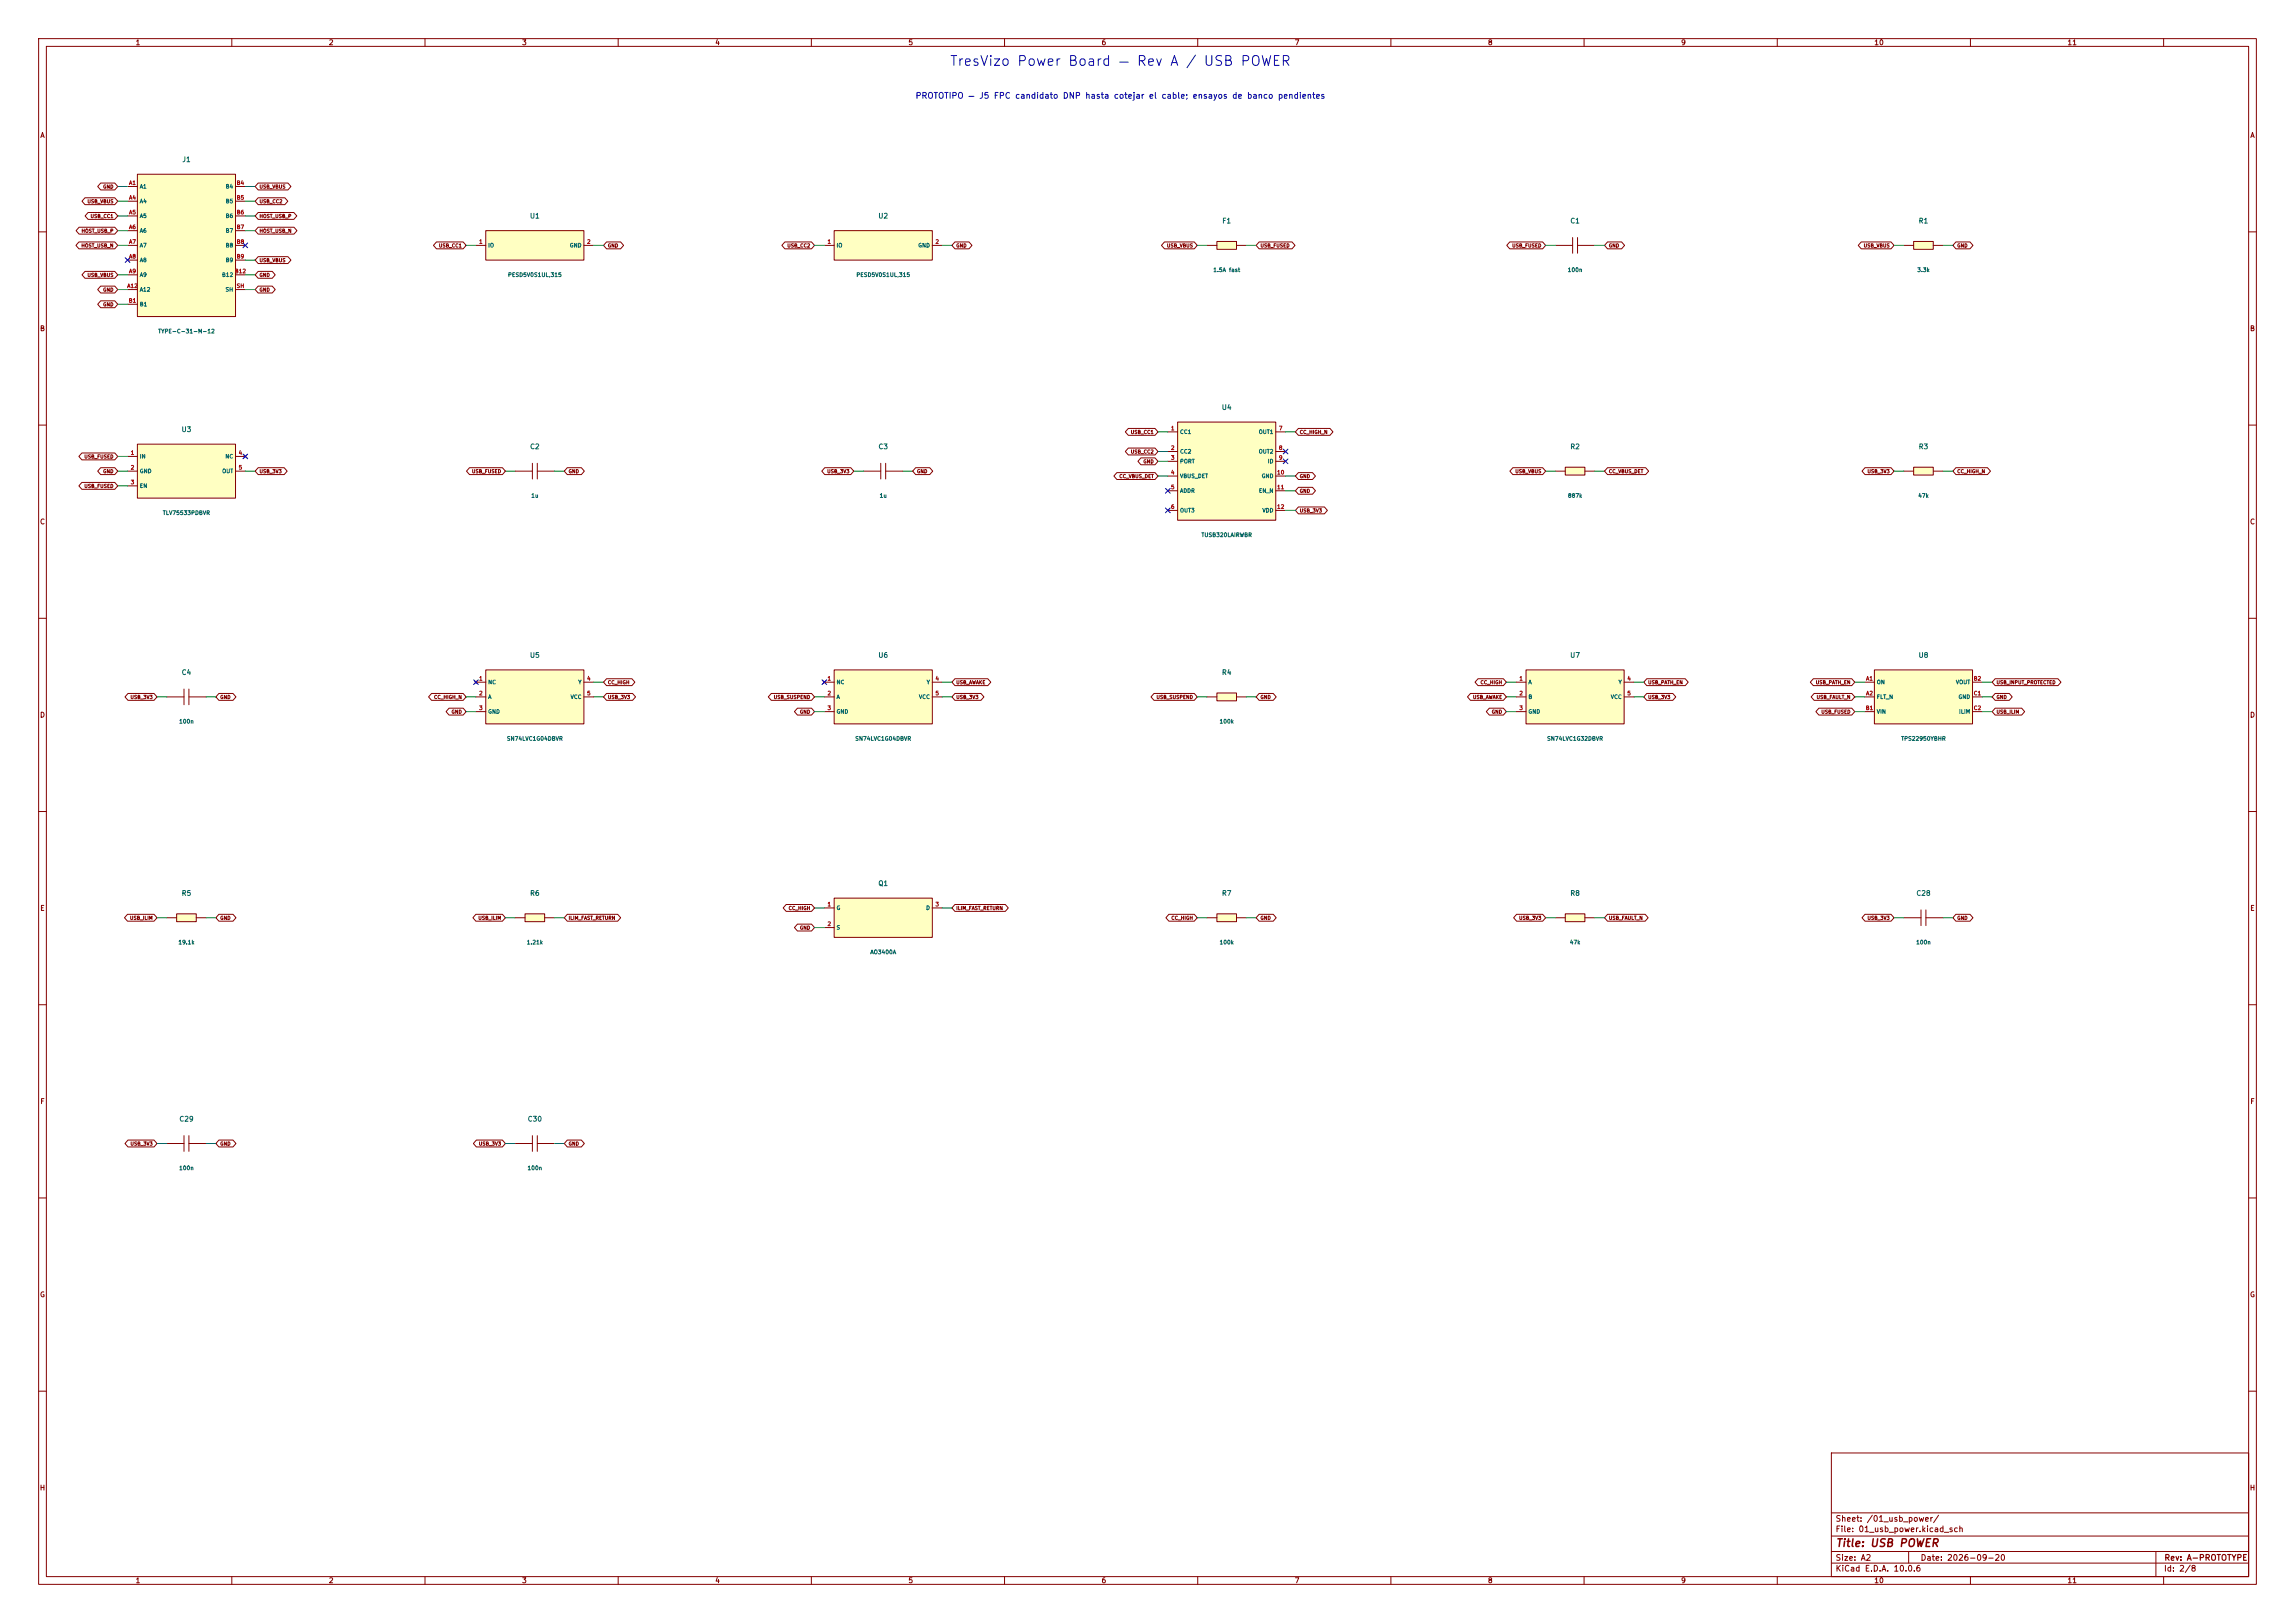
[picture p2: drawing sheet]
<svg xmlns="http://www.w3.org/2000/svg" width="594mm" height="420mm" viewBox="0 0 594 420" stroke-linecap="round" stroke-linejoin="round" font-family="sans-serif">
<defs><g id="words">
<text font-size="2.5" fill="#0000c2" x="245.7" y="17.7">TresVizo Power Board — Rev A / USB POWER</text>
<text font-size="2" fill="#840000" x="475" y="400.8">Title: USB POWER</text>
<text font-size="1.5" fill="#0000c2" x="236.8" y="25.9">PROTOTIPO — J5 FPC candidato DNP hasta cotejar el cable; ensayos de banco pendientes</text>
<g font-size="1.5" fill="#840000">
<text x="475" y="394.1">Sheet: /01_usb_power/</text>
<text x="475" y="396.8">File: 01_usb_power.kicad_sch</text>
<text x="475" y="407">KiCad E.D.A. 10.0.6</text>
<text x="475" y="404.2">Size: A2</text>
<text x="497" y="404.2">Date: 2026-09-20</text>
<text x="560" y="407">Id: 2/8</text>
<text x="560.1" y="404.2">Rev: A-PROTOTYPE</text>
</g>
<g font-size="1.3" fill="#840000">
<text x="35" y="12">1</text>
<text x="85" y="12">2</text>
<text x="135" y="12">3</text>
<text x="185" y="12">4</text>
<text x="235" y="12">5</text>
<text x="285" y="12">6</text>
<text x="335" y="12">7</text>
<text x="385" y="12">8</text>
<text x="435" y="12">9</text>
<text x="485" y="12">10</text>
<text x="535" y="12">11</text>
<text x="10.3" y="36">A</text>
<text x="582.3" y="36">A</text>
<text x="10.2" y="86">B</text>
<text x="582.2" y="86">B</text>
<text x="10.2" y="136">C</text>
<text x="582.2" y="136">C</text>
<text x="10.2" y="186">D</text>
<text x="582.2" y="186">D</text>
<text x="10.3" y="236">E</text>
<text x="582.3" y="236">E</text>
<text x="10.3" y="286">F</text>
<text x="582.3" y="286">F</text>
<text x="10.2" y="336">G</text>
<text x="582.2" y="336">G</text>
<text x="10.2" y="386">H</text>
<text x="582.2" y="386">H</text>
<text x="35" y="410">1</text>
<text x="85" y="410">2</text>
<text x="135" y="410">3</text>
<text x="185" y="410">4</text>
<text x="235" y="410">5</text>
<text x="285" y="410">6</text>
<text x="335" y="410">7</text>
<text x="385" y="410">8</text>
<text x="435" y="410">9</text>
<text x="485" y="410">10</text>
<text x="535" y="410">11</text>
</g>
<g font-size="1.3" fill="#006464">
<text x="47" y="42.2">J1</text>
<text x="137" y="56.8">U1</text>
<text x="227.2" y="56.8">U2</text>
<text x="316.2" y="58.1">F1</text>
<text x="406.3" y="58.1">C1</text>
<text x="496.5" y="58.1">R1</text>
<text x="316.1" y="106.4">U4</text>
<text x="46.9" y="112.1">U3</text>
<text x="137.1" y="116.5">C2</text>
<text x="227.2" y="116.5">C3</text>
<text x="406.3" y="116.5">R2</text>
<text x="496.5" y="116.5">R3</text>
<text x="137" y="170.5">U5</text>
<text x="227.2" y="170.5">U6</text>
<text x="406.3" y="170.5">U7</text>
<text x="496.4" y="170.5">U8</text>
<text x="46.9" y="175">C4</text>
<text x="316.1" y="175">R4</text>
<text x="46.9" y="232.1">R5</text>
<text x="137.1" y="232.1">R6</text>
<text x="227.2" y="229.6">Q1</text>
<text x="316.1" y="232.1">R7</text>
<text x="406.3" y="232.1">R8</text>
<text x="495.9" y="232.1">C28</text>
<text x="46.3" y="290.5">C29</text>
<text x="136.5" y="290.5">C30</text>
</g>
<g font-size="1" fill="#a90000">
<text x="33.3" y="48.1">A1</text>
<text x="33.3" y="51.9">A4</text>
<text x="61.2" y="48.1">B4</text>
<text x="61.2" y="51.9">B5</text>
<text x="33.3" y="55.7">A5</text>
<text x="33.3" y="59.5">A6</text>
<text x="61.2" y="55.7">B6</text>
<text x="61.2" y="59.5">B7</text>
<text x="33.3" y="63.3">A7</text>
<text x="61.2" y="63.3">B8</text>
<text x="123.9" y="63.3">1</text>
<text x="151.8" y="63.3">2</text>
<text x="214.1" y="63.3">1</text>
<text x="242" y="63.3">2</text>
<text x="33.3" y="67.1">A8</text>
<text x="33.3" y="70.9">A9</text>
<text x="60.7" y="70.9">B12</text>
<text x="61.2" y="67.1">B9</text>
<text x="32.8" y="74.7">A12</text>
<text x="61.1" y="74.7">SH</text>
<text x="33.2" y="78.6">B1</text>
<text x="303" y="111.6">1</text>
<text x="330.9" y="111.6">7</text>
<text x="33.7" y="117.9">1</text>
<text x="61.7" y="117.9">4</text>
<text x="303" y="116.7">2</text>
<text x="303" y="119.2">3</text>
<text x="330.9" y="116.7">8</text>
<text x="330.9" y="119.2">9</text>
<text x="33.7" y="121.7">2</text>
<text x="33.7" y="125.5">3</text>
<text x="61.7" y="121.7">5</text>
<text x="303" y="123">4</text>
<text x="330.4" y="123">10</text>
<text x="303" y="126.8">5</text>
<text x="303" y="131.9">6</text>
<text x="330.4" y="126.8">11</text>
<text x="330.4" y="131.9">12</text>
<text x="123.9" y="176.3">1</text>
<text x="151.8" y="176.3">4</text>
<text x="214.1" y="176.3">1</text>
<text x="242" y="176.3">4</text>
<text x="393.1" y="176.3">1</text>
<text x="421.1" y="176.3">4</text>
<text x="482.9" y="176.3">A1</text>
<text x="510.7" y="176.3">B2</text>
<text x="123.9" y="180.2">2</text>
<text x="123.9" y="184">3</text>
<text x="151.8" y="180.2">5</text>
<text x="214.1" y="180.2">2</text>
<text x="214.1" y="184">3</text>
<text x="242" y="180.2">5</text>
<text x="393.1" y="180.2">2</text>
<text x="393.1" y="184">3</text>
<text x="421.1" y="180.2">5</text>
<text x="482.8" y="184">B1</text>
<text x="482.9" y="180.2">A2</text>
<text x="510.7" y="180.2">C1</text>
<text x="510.7" y="184">C2</text>
<text x="214.1" y="234.8">1</text>
<text x="214.1" y="239.8">2</text>
<text x="242" y="234.8">3</text>
</g>
<g font-size="1" fill="#006464">
<text x="36.1" y="49">A1</text>
<text x="36.1" y="52.8">A4</text>
<text x="58.3" y="49">B4</text>
<text x="58.3" y="52.8">B5</text>
<text x="36.1" y="56.6">A5</text>
<text x="58.3" y="56.6">B6</text>
<text x="36.1" y="60.4">A6</text>
<text x="36.1" y="64.3">A7</text>
<text x="58.3" y="60.4">B7</text>
<text x="58.3" y="64.3">B8</text>
<text x="126.2" y="64.3">IO</text>
<text x="147.4" y="64.3">GND</text>
<text x="216.4" y="64.3">IO</text>
<text x="237.5" y="64.3">GND</text>
<text x="36.1" y="68.1">A8</text>
<text x="36.1" y="71.9">A9</text>
<text x="57.3" y="71.9">B12</text>
<text x="58.3" y="68.1">B9</text>
<text x="131.4" y="71.9">PESD5V0S1UL,315</text>
<text x="221.5" y="71.9">PESD5V0S1UL,315</text>
<text x="313.9" y="70.6">1.5A fast</text>
<text x="405.7" y="70.6">100n</text>
<text x="496.1" y="70.6">3.3k</text>
<text x="36.1" y="75.7">A12</text>
<text x="58.3" y="75.7">SH</text>
<text x="36.1" y="79.5">B1</text>
<text x="40.8" y="86.5">TYPE-C-31-M-12</text>
<text x="305.3" y="112.5">CC1</text>
<text x="325.7" y="112.5">OUT1</text>
<text x="36.1" y="118.9">IN</text>
<text x="58.2" y="118.9">NC</text>
<text x="305.3" y="117.6">CC2</text>
<text x="325.7" y="117.6">OUT2</text>
<text x="36.1" y="122.7">GND</text>
<text x="57.4" y="122.7">OUT</text>
<text x="305.3" y="120.1">PORT</text>
<text x="305.3" y="123.9">VBUS_DET</text>
<text x="326.4" y="123.9">GND</text>
<text x="328" y="120.1">ID</text>
<text x="36.1" y="126.5">EN</text>
<text x="137.4" y="129">1u</text>
<text x="227.6" y="129">1u</text>
<text x="305.3" y="127.8">ADDR</text>
<text x="325.7" y="127.8">EN_N</text>
<text x="405.7" y="129">887k</text>
<text x="496.4" y="129">47k</text>
<text x="42" y="133.5">TLV75533PDBVR</text>
<text x="305.3" y="132.8">OUT3</text>
<text x="326.6" y="132.8">VDD</text>
<text x="310.8" y="139.2">TUSB320LAIRWBR</text>
<text x="126.2" y="177.3">NC</text>
<text x="149.6" y="177.3">Y</text>
<text x="216.4" y="177.3">NC</text>
<text x="239.7" y="177.3">Y</text>
<text x="395.5" y="177.3">A</text>
<text x="418.8" y="177.3">Y</text>
<text x="485.6" y="177.3">ON</text>
<text x="506.1" y="177.3">VOUT</text>
<text x="126.2" y="181.1">A</text>
<text x="126.2" y="184.9">GND</text>
<text x="147.6" y="181.1">VCC</text>
<text x="216.4" y="181.1">A</text>
<text x="216.4" y="184.9">GND</text>
<text x="237.7" y="181.1">VCC</text>
<text x="395.5" y="181.1">B</text>
<text x="395.5" y="184.9">GND</text>
<text x="416.8" y="181.1">VCC</text>
<text x="485.6" y="181.1">FLT_N</text>
<text x="485.6" y="184.9">VIN</text>
<text x="506.8" y="181.1">GND</text>
<text x="506.9" y="184.9">ILIM</text>
<text x="46.2" y="187.5">100n</text>
<text x="131.1" y="191.9">SN74LVC1G04DBVR</text>
<text x="221.2" y="191.9">SN74LVC1G04DBVR</text>
<text x="315.5" y="187.5">100k</text>
<text x="400.3" y="191.9">SN74LVC1G32DBVR</text>
<text x="492" y="191.9">TPS22950YBHR</text>
<text x="216.4" y="235.7">G</text>
<text x="239.6" y="235.7">D</text>
<text x="46.1" y="244.6">19.1k</text>
<text x="136.2" y="244.6">1.21k</text>
<text x="216.4" y="240.8">S</text>
<text x="315.5" y="244.6">100k</text>
<text x="406.2" y="244.6">47k</text>
<text x="495.8" y="244.6">100n</text>
<text x="225.2" y="247.1">AO3400A</text>
<text x="46.2" y="303">100n</text>
<text x="136.4" y="303">100n</text>
</g>
<g font-size=".9" fill="#840000">
<text x="22.5" y="52.8">USB_VBUS</text>
<text x="26.6" y="49">GND</text>
<text x="67.1" y="49">USB_VBUS</text>
<text x="67.1" y="52.8">USB_CC2</text>
<text x="23.3" y="56.6">USB_CC1</text>
<text x="67.1" y="56.6">HOST_USB_P</text>
<text x="21" y="64.2">HOST_USB_N</text>
<text x="21" y="60.4">HOST_USB_P</text>
<text x="67.1" y="60.4">HOST_USB_N</text>
<text x="113.5" y="64.2">USB_CC1</text>
<text x="157.2" y="64.2">GND</text>
<text x="203.7" y="64.2">USB_CC2</text>
<text x="247.4" y="64.2">GND</text>
<text x="301.9" y="64.2">USB_VBUS</text>
<text x="326.1" y="64.2">USB_FUSED</text>
<text x="391.3" y="64.2">USB_FUSED</text>
<text x="416.3" y="64.2">GND</text>
<text x="482.3" y="64.2">USB_VBUS</text>
<text x="506.5" y="64.2">GND</text>
<text x="22.5" y="71.9">USB_VBUS</text>
<text x="67.1" y="68">USB_VBUS</text>
<text x="67.1" y="71.9">GND</text>
<text x="26.6" y="75.7">GND</text>
<text x="67.1" y="75.7">GND</text>
<text x="26.6" y="79.5">GND</text>
<text x="292.6" y="112.5">USB_CC1</text>
<text x="336.3" y="112.5">CC_HIGH_N</text>
<text x="21.7" y="118.8">USB_FUSED</text>
<text x="292.6" y="117.6">USB_CC2</text>
<text x="26.6" y="122.7">GND</text>
<text x="67.1" y="122.7">USB_3V3</text>
<text x="122" y="122.7">USB_FUSED</text>
<text x="147.1" y="122.7">GND</text>
<text x="214" y="122.7">USB_3V3</text>
<text x="237.2" y="122.7">GND</text>
<text x="289.6" y="123.9">CC_VBUS_DET</text>
<text x="295.8" y="120.1">GND</text>
<text x="336.3" y="123.9">GND</text>
<text x="392.1" y="122.7">USB_VBUS</text>
<text x="416.3" y="122.7">CC_VBUS_DET</text>
<text x="483.2" y="122.7">USB_3V3</text>
<text x="506.5" y="122.7">CC_HIGH_N</text>
<text x="21.7" y="126.5">USB_FUSED</text>
<text x="336.3" y="127.7">GND</text>
<text x="336.3" y="132.8">USB_3V3</text>
<text x="157.2" y="177.3">CC_HIGH</text>
<text x="247.4" y="177.3">USB_AWAKE</text>
<text x="383.1" y="177.3">CC_HIGH</text>
<text x="426.5" y="177.3">USB_PATH_EN</text>
<text x="469.9" y="177.3">USB_PATH_EN</text>
<text x="516.6" y="177.3">USB_INPUT_PROTECTED</text>
<text x="33.7" y="181.1">USB_3V3</text>
<text x="56.9" y="181.1">GND</text>
<text x="112.2" y="181.1">CC_HIGH_N</text>
<text x="116.8" y="184.9">GND</text>
<text x="157.2" y="181.1">USB_3V3</text>
<text x="200.1" y="181.1">USB_SUSPEND</text>
<text x="206.9" y="184.9">GND</text>
<text x="247.4" y="181.1">USB_3V3</text>
<text x="299.2" y="181.1">USB_SUSPEND</text>
<text x="326.1" y="181.1">GND</text>
<text x="381.1" y="181.1">USB_AWAKE</text>
<text x="386" y="184.9">GND</text>
<text x="426.5" y="181.1">USB_3V3</text>
<text x="470.1" y="181.1">USB_FAULT_N</text>
<text x="471.3" y="184.9">USB_FUSED</text>
<text x="516.6" y="184.9">USB_ILIM</text>
<text x="516.6" y="181.1">GND</text>
<text x="33.5" y="238.2">USB_ILIM</text>
<text x="56.9" y="238.2">GND</text>
<text x="123.7" y="238.2">USB_ILIM</text>
<text x="147.1" y="238.2">ILIM_FAST_RETURN</text>
<text x="204" y="235.7">CC_HIGH</text>
<text x="247.4" y="235.7">ILIM_FAST_RETURN</text>
<text x="303.1" y="238.2">CC_HIGH</text>
<text x="326.1" y="238.2">GND</text>
<text x="393.1" y="238.2">USB_3V3</text>
<text x="416.3" y="238.2">USB_FAULT_N</text>
<text x="483.2" y="238.2">USB_3V3</text>
<text x="506.5" y="238.2">GND</text>
<text x="206.9" y="240.8">GND</text>
<text x="33.7" y="296.6">USB_3V3</text>
<text x="56.9" y="296.6">GND</text>
<text x="123.8" y="296.6">USB_3V3</text>
<text x="147.1" y="296.6">GND</text>
</g>
</g></defs>
<g fill="none" stroke="#840000" stroke-width=".26">
<path d="M10 10h574v400h-574zM12 12h570v396h-570zM60 10v2M110 10v2M160 10v2M210 10v2M260 10v2M310 10v2M360 10v2M410 10v2M460 10v2M510 10v2"/>
<path d="M560 10v2M10 60h2M582 60h2M10 110h2M582 110h2M10 160h2M582 160h2M10 210h2M582 210h2M10 260h2M582 260h2M10 310h2"/>
<path d="M582 310h2M10 360h2M474 376h108v32h-108zM582 360h2M474 397.5h108M474 391.5h108M60 408v2M110 408v2M160 408v2M210 408v2M260 408v2M310 408v2"/>
<path d="M360 408v2M410 408v2M460 408v2M474 404.5h108M474 401.5h108M494 401.5v3M510 408v2M558 401.5v6.5M560 408v2"/>
</g>
<path d="M35.6 114.9h25.4v14h-25.4z" fill="#ffffc2"/>
<path d="M33 118.1h2.6M35.6 114.9h25.4v14h-25.4zM61 118.1h2.5M63.1 117.7l.8 .8M63.9 117.7l-.8 .8M228 119.9v4.1M229.2 119.9v4.1M33 121.9h2.6M33 125.7h2.6M61 121.9h2.5M223.5 121.9h4.5M229.2 121.9h4.5" fill="none" stroke="#840000" stroke-width=".26"/>
<path d="M315 62.5h5v2h-5z" fill="#ffffc2"/>
<path d="M312.4 63.5h2.6M315 62.5h5v2h-5zM320 63.5h2.6" fill="none" stroke="#840000" stroke-width=".26"/>
<path d="M304.8 109.2h25.4v25.4h-25.4z" fill="#ffffc2"/>
<g fill="none" stroke="#840000" stroke-width=".26">
<path d="M302.3 111.8h2.5M302.3 116.8h2.5M302.3 119.4h2.5M304.8 109.2h25.4v25.4h-25.4zM330.2 111.8h2.5M330.2 116.8h2.5M330.2 119.4h2.5M302.3 123.2h2.5M302.3 127h2.5M302.3 132.1h2.5M330.2 123.2h2.5M330.2 127h2.5"/>
<path d="M330.2 132.1h2.5"/>
</g>
<path d="M215.9 232.4h25.4v10.2h-25.4z" fill="#ffffc2"/>
<path d="M213.4 235h2.5M215.9 232.4h25.4v10.2h-25.4zM241.3 235h2.5M213.4 240h2.5" fill="none" stroke="#840000" stroke-width=".26"/>
<path d="M215.9 173.4h25.4v13.9h-25.4z" fill="#ffffc2"/>
<path d="M213 176.1l.7 .8M213.4 176.5h2.5M213.7 176.1l-.7 .8M215.9 173.4h25.4v13.9h-25.4zM241.3 176.5h2.5M213.4 180.3h2.5M213.4 184.2h2.5M241.3 180.3h2.5M43.2 295.9h4.4M47.6 293.9v4M48.9 293.9v4M48.9 295.9h4.4" fill="none" stroke="#840000" stroke-width=".26"/>
<path d="M135.9 236.5h5.1v2h-5.1z" fill="#ffffc2"/>
<path d="M133.3 237.5h2.6M135.9 236.5h5.1v2h-5.1zM141 237.5h2.5" fill="none" stroke="#840000" stroke-width=".26"/>
<path d="M45.7 236.5h5.1v2h-5.1z" fill="#ffffc2"/>
<path d="M43.2 237.5h2.5M45.7 236.5h5.1v2h-5.1zM50.8 237.5h2.5" fill="none" stroke="#840000" stroke-width=".26"/>
<path d="M125.7 173.4h25.4v13.9h-25.4z" fill="#ffffc2"/>
<g fill="none" stroke="#840000" stroke-width=".26">
<path d="M47.6 178.3v4.1M48.9 178.3v4.1M122.8 176.1l.8 .8M123.2 176.5h2.5M123.6 176.1l-.8 .8M125.7 173.4h25.4v13.9h-25.4zM151.1 176.5h2.6M43.2 180.3h4.4M48.9 180.3h4.4M123.2 180.3h2.5M123.2 184.2h2.5M151.1 180.3h2.6"/>
<path d="M133.3 295.9h4.5M137.8 293.9v4M139.1 293.9v4M139.1 295.9h4.4"/>
</g>
<path d="M495.3 62.5h5.1v2h-5.1z" fill="#ffffc2"/>
<path d="M492.8 63.5h2.5M495.3 62.5h5.1v2h-5.1zM500.4 63.5h2.5" fill="none" stroke="#840000" stroke-width=".26"/>
<path d="M485.1 173.4h25.4v13.9h-25.4z" fill="#ffffc2"/>
<path d="M482.6 176.5h2.5M485.1 173.4h25.4v13.9h-25.4zM510.5 176.5h2.6M482.6 180.3h2.5M482.6 184.2h2.5M510.5 180.3h2.6M510.5 184.2h2.6" fill="none" stroke="#840000" stroke-width=".26"/>
<path d="M215.9 59.7h25.4v7.6h-25.4z" fill="#ffffc2"/>
<path d="M215.9 59.7h25.4v7.6h-25.4zM213.4 63.5h2.5M241.3 63.5h2.5" fill="none" stroke="#840000" stroke-width=".26"/>
<path d="M405.1 120.9h5.1v2h-5.1z" fill="#ffffc2"/>
<path d="M402.6 121.9h2.5M405.1 120.9h5.1v2h-5.1zM410.2 121.9h2.5" fill="none" stroke="#840000" stroke-width=".26"/>
<path d="M495.3 120.9h5.1v2h-5.1z" fill="#ffffc2"/>
<g fill="none" stroke="#840000" stroke-width=".26">
<path d="M402.6 63.5h4.4M407 61.5v4M408.3 61.5v4M408.3 63.5h4.4M137.8 119.9v4.1M139.1 119.9v4.1M133.3 121.9h4.5M139.1 121.9h4.4M492.8 121.9h2.5M495.3 120.9h5.1v2h-5.1zM500.4 121.9h2.5M492.8 237.5h4.4"/>
<path d="M497.2 235.5v4M498.5 235.5v4M498.5 237.5h4.4"/>
</g>
<path d="M35.6 45.1h25.4v36.8h-25.4z" fill="#ffffc2"/>
<g fill="none" stroke="#840000" stroke-width=".26">
<path d="M33 48.3h2.6M33 52.1h2.6M33 55.9h2.6M33 59.7h2.6M35.6 45.1h25.4v36.8h-25.4zM61 48.3h2.5M61 52.1h2.5M61 55.9h2.5M61 59.7h2.5M33 63.5h2.6M33 67.3h2.6M33 71.1h2.6"/>
<path d="M33 74.9h2.6M33 78.7h2.6M61 63.5h2.5M61 67.3h2.5M61 71.1h2.5M61 74.9h2.5"/>
</g>
<path d="M125.7 59.7h25.4v7.6h-25.4z" fill="#ffffc2"/>
<path d="M125.7 59.7h25.4v7.6h-25.4zM123.2 63.5h2.5M151.1 63.5h2.6" fill="none" stroke="#840000" stroke-width=".26"/>
<path d="M405.1 236.5h5.1v2h-5.1z" fill="#ffffc2"/>
<path d="M402.6 237.5h2.5M405.1 236.5h5.1v2h-5.1zM410.2 237.5h2.5" fill="none" stroke="#840000" stroke-width=".26"/>
<path d="M315 236.5h5v2h-5z" fill="#ffffc2"/>
<path d="M312.4 237.5h2.6M315 236.5h5v2h-5zM320 237.5h2.6" fill="none" stroke="#840000" stroke-width=".26"/>
<path d="M315 179.3h5v2.1h-5z" fill="#ffffc2"/>
<path d="M315 179.3h5v2.1h-5zM312.4 180.3h2.6M320 180.3h2.6" fill="none" stroke="#840000" stroke-width=".26"/>
<path d="M395 173.4h25.4v13.9h-25.4z" fill="#ffffc2"/>
<g fill="none" stroke="#840000" stroke-width=".26">
<path d="M20.5 58.8h9.2l.8 .9-.8 .9h-9.2l-.8-.9zM22 51.2h7.7l.8 .9-.8 .9h-7.7l-.8-.9zM22.8 55h6.9l.8 .9-.8 .9h-6.9l-.8-.9zM26.1 47.4h3.6l.8 .9-.8 .8h-3.6l-.8-.8zM66.8 55h9.2l.8 .9-.8 .9h-9.2l-.8-.9zM66.8 58.8h9.3l.8 .9-.8 .9h-9.3l-.8-.9zM66.8 47.4h7.7l.8 .9-.8 .8h-7.7l-.8-.8zM66.8 51.2h6.9l.8 .9-.8 .9h-6.9l-.8-.9zM20.4 62.6h9.3l.8 .9-.8 .9h-9.3l-.7-.9zM22 70.2h7.7l.8 .9-.8 .9h-7.7l-.8-.9zM26.1 77.9h3.6l.8 .8-.8 .9h-3.6l-.8-.9zM26.1 74h3.6l.8 .9-.8 .9h-3.6l-.8-.9z"/>
<path d="M66.8 66.4h7.7l.8 .9-.8 .9h-7.7l-.8-.9zM66.8 70.2h3.7l.7 .9-.7 .9h-3.7l-.8-.9zM66.8 74h3.7l.7 .9-.7 .9h-3.7l-.8-.9zM113 62.6h6.9l.7 .9-.7 .9h-6.9l-.8-.9zM157 62.6h3.6l.8 .9-.8 .9h-3.6l-.8-.9zM203.1 62.6h6.9l.8 .9-.8 .9h-6.9l-.7-.9zM247.2 62.6h3.6l.8 .9-.8 .9h-3.6l-.8-.9zM301.4 62.6h7.7l.8 .9-.8 .9h-7.7l-.8-.9zM325.9 62.6h8.5l.8 .9-.8 .9h-8.5l-.8-.9zM390.8 62.6h8.5l.7 .9-.7 .9h-8.5l-.8-.9zM416.1 62.6h3.6l.8 .9-.8 .9h-3.6l-.8-.9zM481.7 62.6h7.7l.8 .9-.8 .9h-7.7l-.7-.9z"/>
<path d="M506.2 62.6h3.7l.8 .9-.8 .9h-3.7l-.7-.9zM21.2 117.2h8.5l.8 .9-.8 .9h-8.5l-.8-.9zM292 116h6.9l.8 .8-.8 .9h-6.9l-.7-.9zM292 110.9h6.9l.8 .9-.8 .8h-6.9l-.7-.8zM295.3 118.5h3.6l.8 .9-.8 .9h-3.6l-.8-.9zM336.1 110.9h8.1l.8 .9-.8 .8h-8.1l-.8-.8zM21.2 124.8h8.5l.8 .9-.8 .9h-8.5l-.8-.9zM26.1 121h3.6l.8 .9-.8 .9h-3.6l-.8-.9zM66.8 121h6.8l.7 .9-.7 .9h-6.8l-.8-.9zM121.5 121h8.5l.8 .9-.8 .9h-8.5l-.8-.9zM146.8 121h3.7l.7 .9-.7 .9h-3.7l-.8-.9zM213.5 121h6.7l.8 .9-.8 .9h-6.7l-.8-.9z"/>
<path d="M237 121h3.6l.8 .9-.8 .9h-3.6l-.8-.9zM289.1 122.3h9.8l.8 .9-.8 .9h-9.8l-.8-.9zM336.1 126.1h3.6l.8 .9-.8 .9h-3.6l-.8-.9zM336.1 131.2h6.7l.8 .9-.8 .9h-6.7l-.8-.9zM336.1 122.3h3.6l.8 .9-.8 .9h-3.6l-.8-.9zM391.6 121h7.7l.7 .9-.7 .9h-7.7l-.8-.9zM416.1 121h9.8l.8 .9-.8 .9h-9.8l-.8-.9zM482.7 121h6.7l.8 .9-.8 .9h-6.7l-.8-.9zM506.2 121h8.2l.8 .9-.8 .9h-8.2l-.7-.9zM33.1 179.5h6.8l.7 .8-.7 .9h-6.8l-.7-.9zM56.7 179.5h3.6l.8 .8-.8 .9h-3.6l-.8-.9zM111.7 179.5h8.2l.7 .8-.7 .9h-8.2l-.8-.9z"/>
<path d="M157 179.5h6.7l.8 .8-.8 .9h-6.7l-.8-.9zM157 175.6h6.6l.7 .9-.7 .9h-6.6l-.8-.9zM199.6 179.5h10.4l.8 .8-.8 .9h-10.4l-.8-.9zM247.2 175.6h8.5l.7 .9-.7 .9h-8.5l-.8-.9zM247.2 179.5h6.7l.8 .8-.8 .9h-6.7l-.8-.9zM298.7 179.5h10.4l.8 .8-.8 .9h-10.4l-.8-.9zM325.9 179.5h3.6l.8 .8-.8 .9h-3.6l-.8-.9zM380.6 179.5h8.5l.8 .8-.8 .9h-8.5l-.8-.9zM382.5 175.6h6.6l.8 .9-.8 .9h-6.6l-.7-.9zM392.4 176.5h2.6M395 173.4h25.4v13.9h-25.4zM420.4 176.5h2.5"/>
<path d="M426.2 175.6h10l.8 .9-.8 .9h-10l-.8-.9zM426.2 179.5h6.8l.7 .8-.7 .9h-6.8l-.8-.9zM469.3 175.6h10l.8 .9-.8 .9h-10l-.7-.9zM469.5 179.5h9.8l.8 .8-.8 .9h-9.8l-.7-.9zM516.4 179.5h3.6l.8 .8-.8 .9h-3.6l-.8-.9zM516.4 175.6h16.3l.7 .9-.7 .9h-16.3l-.8-.9zM116.2 183.3h3.7l.7 .9-.7 .8h-3.7l-.7-.8zM206.4 183.3h3.6l.8 .9-.8 .8h-3.6l-.8-.8zM385.5 183.3h3.6l.8 .9-.8 .8h-3.6l-.8-.8zM392.4 180.3h2.6M392.4 184.2h2.6M420.4 180.3h2.5"/>
<path d="M470.8 183.3h8.5l.8 .9-.8 .8h-8.5l-.8-.8zM516.4 183.3h6.9l.7 .9-.7 .8h-6.9l-.8-.8zM33 236.6h6.9l.7 .9-.7 .9h-6.9l-.8-.9zM56.7 236.6h3.6l.8 .9-.8 .9h-3.6l-.8-.9zM123.2 236.6h6.8l.8 .9-.8 .9h-6.8l-.8-.9zM146.8 236.6h13.1l.7 .9-.7 .9h-13.1l-.8-.9zM203.5 234.1h6.5l.8 .9-.8 .8h-6.5l-.8-.8zM206.4 239.1h3.6l.8 .9-.8 .9h-3.6l-.8-.9zM247.2 234.1h13l.8 .9-.8 .8h-13l-.8-.8zM302.5 236.6h6.6l.8 .9-.8 .9h-6.6l-.7-.9zM325.9 236.6h3.6l.8 .9-.8 .9h-3.6l-.8-.9zM392.5 236.6h6.8l.7 .9-.7 .9h-6.8l-.7-.9z"/>
<path d="M416.1 236.6h9.7l.8 .9-.8 .9h-9.7l-.8-.9zM482.7 236.6h6.7l.8 .9-.8 .9h-6.7l-.8-.9zM506.2 236.6h3.7l.8 .9-.8 .9h-3.7l-.7-.9zM33.1 295h6.8l.7 .9-.7 .9h-6.8l-.7-.9zM56.7 295h3.6l.8 .9-.8 .9h-3.6l-.8-.9zM123.3 295h6.7l.8 .9-.8 .9h-6.7l-.8-.9zM146.8 295h3.7l.7 .9-.7 .9h-3.7l-.8-.9z"/>
</g>
<g fill="none" stroke="#009600" stroke-width=".26">
<path d="M30.5 52.1h2.5M30.5 48.3h2.5M30.5 59.7h2.5M30.5 55.9h2.5M63.5 52.1h2.5M63.5 48.3h2.5M63.5 59.7h2.5M63.5 55.9h2.5M30.5 74.9h2.5M30.5 63.5h2.5M30.5 78.7h2.5M30.5 71.1h2.5"/>
<path d="M63.5 74.9h2.5M63.5 71.1h2.5M63.5 67.3h2.5M120.6 63.5h2.6M153.7 63.5h2.5M210.8 63.5h2.6M243.8 63.5h2.6M309.9 63.5h2.5M322.6 63.5h2.5M400 63.5h2.6M412.7 63.5h2.6M490.2 63.5h2.6"/>
<path d="M502.9 63.5h2.6M30.5 118.1h2.5M299.7 116.8h2.6M299.7 119.4h2.6M299.7 111.8h2.6M332.7 111.8h2.6M30.5 121.9h2.5M30.5 125.7h2.5M63.5 121.9h2.5M130.8 121.9h2.5M143.5 121.9h2.5M221 121.9h2.5"/>
<path d="M233.7 121.9h2.5M299.7 123.2h2.6M332.7 132.1h2.6M332.7 127h2.6M332.7 123.2h2.6M400 121.9h2.6M412.7 121.9h2.6M490.2 121.9h2.6M502.9 121.9h2.6M153.7 176.5h2.5M243.8 176.5h2.6M389.9 176.5h2.5"/>
<path d="M422.9 176.5h2.5M480.1 176.5h2.5M513.1 176.5h2.5M40.6 180.3h2.6M53.3 180.3h2.6M120.6 180.3h2.6M120.6 184.2h2.6M153.7 180.3h2.5M210.8 180.3h2.6M210.8 184.2h2.6M243.8 180.3h2.6M309.9 180.3h2.5"/>
<path d="M322.6 180.3h2.5M389.9 180.3h2.5M389.9 184.2h2.5M422.9 180.3h2.5M480.1 180.3h2.5M480.1 184.2h2.5M513.1 180.3h2.5M513.1 184.2h2.5M40.6 237.5h2.6M53.3 237.5h2.6M130.8 237.5h2.5M143.5 237.5h2.5"/>
<path d="M210.8 235h2.6M243.8 235h2.6M309.9 237.5h2.5M322.6 237.5h2.5M400 237.5h2.6M412.7 237.5h2.6M490.2 237.5h2.6M502.9 237.5h2.6M210.8 240h2.6M40.6 295.9h2.6M53.3 295.9h2.6M130.8 295.9h2.5"/>
<path d="M143.5 295.9h2.5"/>
</g>
<g fill="none" stroke="#000084" stroke-width=".26">
<path d="M32.4 66.7l1.2 1.2M33.6 66.7l-1.2 1.2M62.9 62.9l1.2 1.2M64.1 62.9l-1.2 1.2M62.9 117.5l1.2 1.2M64.1 117.5l-1.2 1.2M332.1 118.8l1.2 1.2M332.1 116.2l1.2 1.2M333.3 118.8l-1.2 1.2M333.3 116.2l-1.2 1.2M301.7 131.5l1.2 1.2M301.7 126.4l1.2 1.2"/>
<path d="M302.9 131.5l-1.2 1.2M302.9 126.4l-1.2 1.2M122.6 175.9l1.2 1.2M123.8 175.9l-1.2 1.2M212.8 175.9l1.2 1.2M214 175.9l-1.2 1.2"/>
</g>
<use href="#words"/>
</svg>
